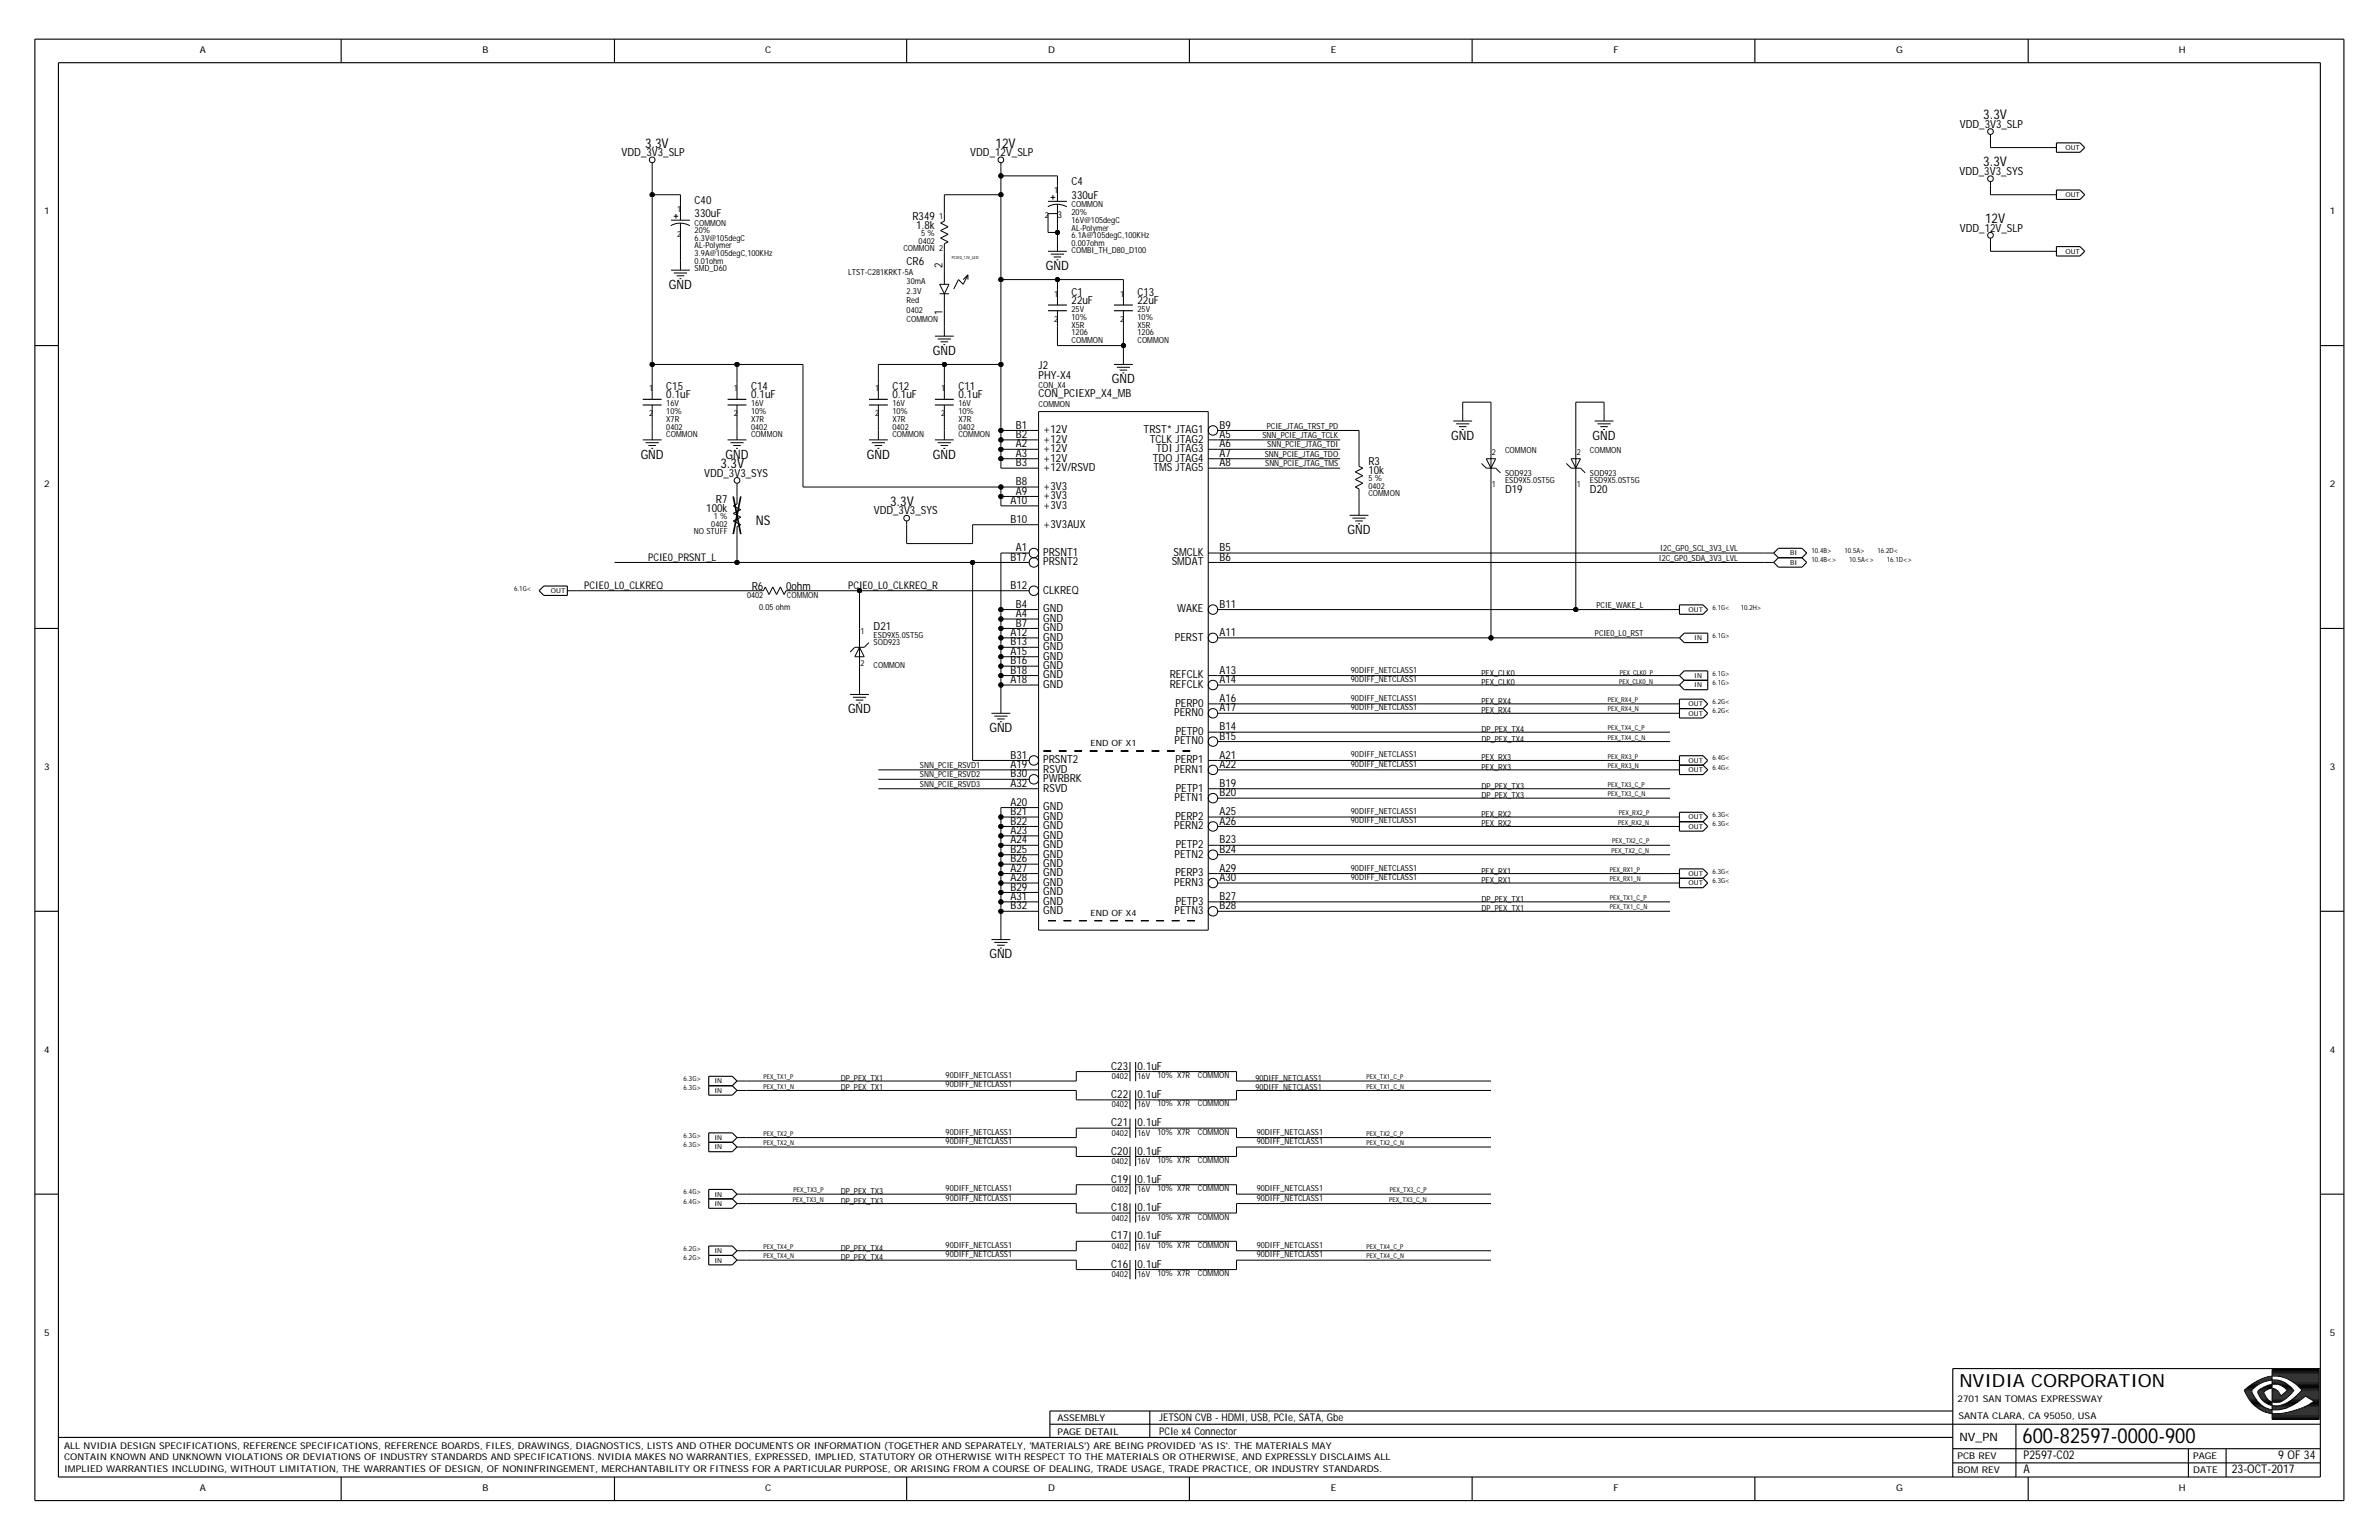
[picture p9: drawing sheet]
<svg xmlns="http://www.w3.org/2000/svg" width="432mm" height="279mm" viewBox="0 0 432 279" stroke-linecap="round" stroke-linejoin="round" font-family="sans-serif">
<defs><g id="words">
<text font-size="3.8" x="367.1" y="261.8">600-82597-0000-900</text>
<text font-size="3.3" x="355.6" y="251.6">NVIDIA CORPORATION</text>
<g font-size="2.4">
<text x="360" y="21.6">3.3V</text>
<text x="117.1" y="26.8">3.3V</text>
<text x="180.7" y="26.8">12V</text>
<text x="360" y="30.2">3.3V</text>
<text x="360.3" y="40.5">12V</text>
<text x="130.8" y="84.9">3.3V</text>
<text x="137.2" y="95.2">NS</text>
<text x="161.5" y="91.8">3.3V</text>
</g>
<g font-size="2.3">
<text x="121.4" y="52.4">GND</text>
<text x="189.8" y="49">GND</text>
<text x="169.3" y="64.4">GND</text>
<text x="201.8" y="69.5">GND</text>
<text x="116.3" y="83.2">GND</text>
<text x="131.7" y="83.2">GND</text>
<text x="157.3" y="83.2">GND</text>
<text x="169.3" y="83.2">GND</text>
<text x="263.4" y="79.8">GND</text>
<text x="289.1" y="79.8">GND</text>
<text x="244.6" y="96.9">GND</text>
<text x="153.9" y="129.4">GND</text>
<text x="179.6" y="132.8">GND</text>
<text x="179.6" y="173.9">GND</text>
</g>
<g font-size="2.2">
<text x="367.3" y="267.3">A</text>
<text x="367.3" y="264.7">P2597-C02</text>
<text x="405.1" y="267.3">23-OCT-2017</text>
<text x="413.5" y="264.7">9 OF 34</text>
</g>
<text font-size="2.1" x="355.6" y="261.5">NV_PN</text>
<g font-size="2">
<text x="355.7" y="23.2">VDD_3V3_SLP</text>
<text x="112.8" y="28.3">VDD_3V3_SLP</text>
<text x="176.1" y="28.3">VDD_12V_SLP</text>
<text x="194.5" y="33.6">C4</text>
<text x="355.7" y="31.7">VDD_3V3_SYS</text>
<text x="126.1" y="37">C40</text>
<text x="126.1" y="39.4">330uF</text>
<text x="165.6" y="39.9">R349</text>
<text x="166.3" y="41.5">1.8k</text>
<text x="194.5" y="36">330uF</text>
<text x="355.7" y="42">VDD_12V_SLP</text>
<text x="164.6" y="48.2">CR6</text>
<text x="171.1" y="48.7" transform="rotate(-90 171.1 48.7)">2</text>
<text x="194.5" y="53.6">C1</text>
<text x="206.5" y="53.6">C13</text>
<text x="171.1" y="57.2" transform="rotate(-90 171.1 57.2)">1</text>
<text x="194.5" y="55.2">22uF</text>
<text x="206.5" y="55.2">22uF</text>
<text x="120.9" y="70.7">C15</text>
<text x="136.3" y="70.7">C14</text>
<text x="162" y="70.7">C12</text>
<text x="174" y="70.7">C11</text>
<text x="188.5" y="67">J2</text>
<text x="188.5" y="68.7">PHY-X4</text>
<text x="120.9" y="72.3">0.1uF</text>
<text x="136.3" y="72.3">0.1uF</text>
<text x="162" y="72.3">0.1uF</text>
<text x="174" y="72.3">0.1uF</text>
<text x="184.4" y="77.8">B1</text>
<text x="188.5" y="72.1">CON_PCIEXP_X4_MB</text>
<text x="221.4" y="77.8">B9</text>
<text x="184.4" y="82.9">A3</text>
<text x="184.4" y="81.2">A2</text>
<text x="184.4" y="79.5">B2</text>
<text x="189.4" y="83.7">+12V</text>
<text x="189.4" y="82">+12V</text>
<text x="189.4" y="80.3">+12V</text>
<text x="189.4" y="78.6">+12V</text>
<text x="207.6" y="78.6">TRST* JTAG1</text>
<text x="208.7" y="80.3">TCLK JTAG2</text>
<text x="209.2" y="83.7">TDO JTAG4</text>
<text x="209.8" y="82">TDI JTAG3</text>
<text x="221.4" y="82.9">A7</text>
<text x="221.4" y="81.2">A6</text>
<text x="221.4" y="79.5">A5</text>
<text x="127.8" y="86.5">VDD_3V3_SYS</text>
<text x="184.4" y="89.7">A9</text>
<text x="184.4" y="84.6">B3</text>
<text x="184.4" y="88">B8</text>
<text x="189.4" y="88.9">+3V3</text>
<text x="189.4" y="85.5">+12V/RSVD</text>
<text x="209.3" y="85.5">TMS JTAG5</text>
<text x="221.4" y="84.6">A8</text>
<text x="248.4" y="84.4">R3</text>
<text x="248.4" y="86">10k</text>
<text x="273.2" y="89.4">D19</text>
<text x="288.6" y="89.4">D20</text>
<text x="128.2" y="92.8">100k</text>
<text x="130" y="91.3">R7</text>
<text x="158.6" y="93.3">VDD_3V3_SYS</text>
<text x="183.4" y="91.4">A10</text>
<text x="183.4" y="94.9">B10</text>
<text x="189.4" y="95.7">+3V3AUX</text>
<text x="189.4" y="92.3">+3V3</text>
<text x="189.4" y="90.6">+3V3</text>
<text x="183.4" y="101.7">B17</text>
<text x="184.4" y="100">A1</text>
<text x="189.4" y="100.8">PRSNT1</text>
<text x="213" y="100.8">SMCLK</text>
<text x="221.4" y="101.7">B6</text>
<text x="221.4" y="100">B5</text>
<text x="136.5" y="107">R6</text>
<text x="142.7" y="107">0ohm</text>
<text x="183.4" y="106.8">B12</text>
<text x="189.4" y="102.6">PRSNT2</text>
<text x="189.4" y="107.7">CLKREQ</text>
<text x="212.7" y="102.6">SMDAT</text>
<text x="184.4" y="112">A4</text>
<text x="184.4" y="113.7">B7</text>
<text x="184.4" y="110.3">B4</text>
<text x="189.4" y="111.1">GND</text>
<text x="189.4" y="112.8">GND</text>
<text x="213.7" y="111.1">WAKE</text>
<text x="221.4" y="110.3">B11</text>
<text x="158.6" y="114.4">D21</text>
<text x="183.4" y="118.8">A15</text>
<text x="183.4" y="115.4">A12</text>
<text x="183.4" y="117.1">B13</text>
<text x="189.4" y="114.5">GND</text>
<text x="189.4" y="116.2">GND</text>
<text x="189.4" y="119.7">GND</text>
<text x="189.4" y="118">GND</text>
<text x="213.3" y="116.2">PERST</text>
<text x="221.4" y="115.4">A11</text>
<text x="183.4" y="123.9">A18</text>
<text x="183.4" y="122.2">B18</text>
<text x="183.4" y="120.5">B16</text>
<text x="189.4" y="121.4">GND</text>
<text x="189.4" y="123.1">GND</text>
<text x="189.4" y="124.8">GND</text>
<text x="212.3" y="124.8">REFCLK</text>
<text x="212.3" y="123.1">REFCLK</text>
<text x="221.4" y="122.2">A13</text>
<text x="221.4" y="123.9">A14</text>
<text x="213.1" y="129.9">PERN0</text>
<text x="213.3" y="128.2">PERP0</text>
<text x="221.4" y="127.4">A16</text>
<text x="221.4" y="129.1">A17</text>
<text x="183.4" y="137.6">B31</text>
<text x="213.2" y="135.1">PETN0</text>
<text x="213.4" y="133.3">PETP0</text>
<text x="221.4" y="132.5">B14</text>
<text x="221.4" y="134.2">B15</text>
<text x="221.4" y="137.6">A21</text>
<text x="183.4" y="142.8">A32</text>
<text x="183.4" y="139.3">A19</text>
<text x="183.4" y="141">B30</text>
<text x="189.4" y="141.9">PWRBRK</text>
<text x="189.4" y="138.5">PRSNT2</text>
<text x="189.4" y="140.2">RSVD</text>
<text x="189.4" y="143.6">RSVD</text>
<text x="213.1" y="140.2">PERN1</text>
<text x="213.3" y="138.5">PERP1</text>
<text x="213.4" y="143.6">PETP1</text>
<text x="221.4" y="142.8">B19</text>
<text x="221.4" y="139.3">A22</text>
<text x="183.4" y="146.2">A20</text>
<text x="183.4" y="149.6">B22</text>
<text x="183.4" y="147.9">B21</text>
<text x="189.4" y="147">GND</text>
<text x="189.4" y="148.7">GND</text>
<text x="213.2" y="145.3">PETN1</text>
<text x="213.3" y="148.7">PERP2</text>
<text x="221.4" y="144.5">B20</text>
<text x="221.4" y="147.9">A25</text>
<text x="221.4" y="149.6">A26</text>
<text x="183.4" y="153">A24</text>
<text x="183.4" y="151.3">A23</text>
<text x="183.4" y="154.7">B25</text>
<text x="189.4" y="153.9">GND</text>
<text x="189.4" y="152.2">GND</text>
<text x="189.4" y="150.5">GND</text>
<text x="189.4" y="155.6">GND</text>
<text x="213.1" y="150.5">PERN2</text>
<text x="213.2" y="155.6">PETN2</text>
<text x="213.4" y="153.9">PETP2</text>
<text x="221.4" y="153">B23</text>
<text x="221.4" y="154.7">B24</text>
<text x="183.4" y="159.9">A28</text>
<text x="183.4" y="158.2">A27</text>
<text x="183.4" y="161.6">B29</text>
<text x="183.4" y="156.4">B26</text>
<text x="189.4" y="157.3">GND</text>
<text x="189.4" y="160.7">GND</text>
<text x="189.4" y="159">GND</text>
<text x="213.1" y="160.7">PERN3</text>
<text x="213.3" y="159">PERP3</text>
<text x="221.4" y="158.2">A29</text>
<text x="221.4" y="159.9">A30</text>
<text x="183.4" y="163.3">A31</text>
<text x="183.4" y="165">B32</text>
<text x="189.4" y="162.4">GND</text>
<text x="189.4" y="164.1">GND</text>
<text x="189.4" y="165.8">GND</text>
<text x="213.2" y="165.8">PETN3</text>
<text x="213.4" y="164.1">PETP3</text>
<text x="221.4" y="163.3">B27</text>
<text x="221.4" y="165">B28</text>
<text x="201.7" y="194.1">C23</text>
<text x="206.5" y="194.1">0.1uF</text>
<text x="201.7" y="199.2">C22</text>
<text x="206.5" y="199.2">0.1uF</text>
<text x="201.7" y="204.3">C21</text>
<text x="201.7" y="209.5">C20</text>
<text x="206.5" y="209.5">0.1uF</text>
<text x="206.5" y="204.3">0.1uF</text>
<text x="201.7" y="214.6">C19</text>
<text x="206.5" y="214.6">0.1uF</text>
<text x="201.7" y="219.7">C18</text>
<text x="206.5" y="219.7">0.1uF</text>
<text x="201.7" y="224.9">C17</text>
<text x="206.5" y="224.9">0.1uF</text>
<text x="201.7" y="230">C16</text>
<text x="206.5" y="230">0.1uF</text>
</g>
<g font-size="1.9">
<text x="117.6" y="101.7">PCIE0_PRSNT_L</text>
<text x="106.1" y="106.8">PCIE0_L0_CLKREQ</text>
<text x="154" y="106.8">PCIE0_L0_CLKREQ_R</text>
<text x="210.4" y="257.9">JETSON CVB - HDMI, USB, PCIe, SATA, Gbe</text>
<text x="210.4" y="260.3">PCIe x4 Connector</text>
</g>
<g font-size="1.7">
<text x="36.3" y="9.7">A</text>
<text x="87.6" y="9.7">B</text>
<text x="138.9" y="9.7">C</text>
<text x="190.2" y="9.7">D</text>
<text x="241.5" y="9.7">E</text>
<text x="292.9" y="9.7">F</text>
<text x="344.2" y="9.7">G</text>
<text x="395.5" y="9.7">H</text>
<text x="8" y="38.8">1</text>
<text x="191.9" y="39.6">3</text>
<text x="422.9" y="38.8">1</text>
<text x="8" y="88.4">2</text>
<text x="422.9" y="88.4">2</text>
<text x="8" y="139.7">3</text>
<text x="422.9" y="139.7">3</text>
<text x="8" y="191">4</text>
<text x="422.9" y="191">4</text>
<text x="8" y="242.3">5</text>
<text x="422.9" y="242.3">5</text>
<text x="191.9" y="257.9">ASSEMBLY</text>
<text x="355.3" y="254.3">2701 SAN TOMAS EXPRESSWAY</text>
<text x="355.5" y="257.4">SANTA CLARA, CA 95050, USA</text>
<text x="11.6" y="262.8">ALL NVIDIA DESIGN SPECIFICATIONS, REFERENCE SPECIFICATIONS, REFERENCE BOARDS, FILES, DRAWINGS, DIAGNOSTICS, LISTS AND OTHER DOCUMENTS OR INFORMATION (TOGETHER AND SEPARATELY, 'MATERIALS') ARE BEING PROVIDED 'AS IS'. THE MATERIALS MAY</text>
<text x="191.9" y="260.3">PAGE DETAIL</text>
<text x="11.6" y="264.9">CONTAIN KNOWN AND UNKNOWN VIOLATIONS OR DEVIATIONS OF INDUSTRY STANDARDS AND SPECIFICATIONS. NVIDIA MAKES NO WARRANTIES, EXPRESSED, IMPLIED, STATUTORY OR OTHERWISE WITH RESPECT TO THE MATERIALS OR OTHERWISE, AND EXPRESSLY DISCLAIMS ALL</text>
<text x="11.6" y="267.1">IMPLIED WARRANTIES INCLUDING, WITHOUT LIMITATION, THE WARRANTIES OF DESIGN, OF NONINFRINGEMENT, MERCHANTABILITY OR FITNESS FOR A PARTICULAR PURPOSE, OR ARISING FROM A COURSE OF DEALING, TRADE USAGE, TRADE PRACTICE, OR INDUSTRY STANDARDS.</text>
<text x="355.3" y="267.3">BOM REV</text>
<text x="355.3" y="264.7">PCB REV</text>
<text x="398.1" y="264.7">PAGE</text>
<text x="398.1" y="267.3">DATE</text>
<text x="36.3" y="270.5">A</text>
<text x="87.6" y="270.5">B</text>
<text x="138.9" y="270.5">C</text>
<text x="190.2" y="270.5">D</text>
<text x="241.5" y="270.5">E</text>
<text x="292.9" y="270.5">F</text>
<text x="344.2" y="270.5">G</text>
<text x="395.5" y="270.5">H</text>
</g>
<g font-size="1.6">
<text x="197.9" y="135.4">END OF X1</text>
<text x="197.9" y="166.2">END OF X4</text>
</g>
<g font-size="1.5">
<text x="191.4" y="35">1</text>
<text x="122.9" y="38.4">1</text>
<text x="126.1" y="41">COMMON</text>
<text x="170.5" y="39.8">1</text>
<text x="189.7" y="39.6">2</text>
<text x="194.5" y="41.8">AL-Polymer</text>
<text x="194.5" y="37.6">COMMON</text>
<text x="194.5" y="38.9">20%</text>
<text x="194.5" y="40.5">16V@105degC</text>
<text x="122.9" y="43">2</text>
<text x="126.1" y="43.7">6.3V@105degC</text>
<text x="126.1" y="42.3">20%</text>
<text x="126.1" y="45.1">AL-Polymer</text>
<text x="126.1" y="46.4">3.9A@105degC,100KHz</text>
<text x="126.1" y="47.8">0.01ohm</text>
<text x="164" y="45.6">COMMON 2</text>
<text x="166.7" y="44.2">0402</text>
<text x="167.2" y="42.9">5 %</text>
<text x="194.5" y="44.6">0.007ohm</text>
<text x="194.5" y="43.2">6.1A@105degC,100KHz</text>
<text x="194.5" y="45.9">COMBI_TH_D80_D100</text>
<text x="126.1" y="49.2">SMD_D60</text>
<text x="154" y="49.9">LTST-C281KRKT-5A</text>
<text x="164.6" y="51.6">30mA</text>
<text x="164.6" y="53.3">2.3V</text>
<text x="191.4" y="53.8">1</text>
<text x="203.3" y="53.8">1</text>
<text x="164.6" y="56.7">0402</text>
<text x="164.6" y="55">Red</text>
<text x="164.6" y="58.4">COMMON</text>
<text x="191.4" y="58.4">2</text>
<text x="194.5" y="59.4">X5R</text>
<text x="194.5" y="58.1">10%</text>
<text x="194.5" y="56.5">25V</text>
<text x="203.3" y="58.4">2</text>
<text x="206.5" y="58.1">10%</text>
<text x="206.5" y="56.5">25V</text>
<text x="206.5" y="59.4">X5R</text>
<text x="194.5" y="62.2">COMMON</text>
<text x="194.5" y="60.8">1206</text>
<text x="206.5" y="62.2">COMMON</text>
<text x="206.5" y="60.8">1206</text>
<text x="117.8" y="70.9">1</text>
<text x="133.2" y="70.9">1</text>
<text x="158.9" y="70.9">1</text>
<text x="170.8" y="70.9">1</text>
<text x="188.5" y="70.4">CON_X4</text>
<text x="117.8" y="75.5">2</text>
<text x="120.9" y="76.6">X7R</text>
<text x="120.9" y="77.9">0402</text>
<text x="120.9" y="73.6">16V</text>
<text x="120.9" y="75.2">10%</text>
<text x="133.2" y="75.5">2</text>
<text x="136.3" y="77.9">0402</text>
<text x="136.3" y="76.6">X7R</text>
<text x="136.3" y="73.6">16V</text>
<text x="136.3" y="75.2">10%</text>
<text x="158.9" y="75.5">2</text>
<text x="162" y="73.6">16V</text>
<text x="162" y="77.9">0402</text>
<text x="162" y="75.2">10%</text>
<text x="162" y="76.6">X7R</text>
<text x="170.8" y="75.5">2</text>
<text x="174" y="75.2">10%</text>
<text x="174" y="73.6">16V</text>
<text x="174" y="76.6">X7R</text>
<text x="174" y="77.9">0402</text>
<text x="188.5" y="73.8">COMMON</text>
<text x="229.9" y="77.8">PCIE_JTAG_TRST_PD</text>
<text x="120.9" y="79.3">COMMON</text>
<text x="136.3" y="79.3">COMMON</text>
<text x="162" y="79.3">COMMON</text>
<text x="174" y="79.3">COMMON</text>
<text x="229.2" y="79.5">SNN_PCIE_JTAG_TCLK</text>
<text x="229.6" y="82.9">SNN_PCIE_JTAG_TDO</text>
<text x="230" y="81.2">SNN_PCIE_JTAG_TDI</text>
<text x="270.8" y="82.5">2</text>
<text x="273.2" y="82.2">COMMON</text>
<text x="286.2" y="82.5">2</text>
<text x="288.6" y="82.2">COMMON</text>
<text x="229.6" y="84.6">SNN_PCIE_JTAG_TMS</text>
<text x="248.4" y="87.3">5 %</text>
<text x="248.4" y="88.7">0402</text>
<text x="270.8" y="88.4">1</text>
<text x="273.2" y="87.7">ESD9X5.0ST5G</text>
<text x="273.2" y="86.3">SOD923</text>
<text x="286.2" y="88.4">1</text>
<text x="288.6" y="87.7">ESD9X5.0ST5G</text>
<text x="288.6" y="86.3">SOD923</text>
<text x="129.1" y="95.5">0402</text>
<text x="129.6" y="94.2">1 %</text>
<text x="248.4" y="90.1">COMMON</text>
<text x="125.9" y="96.9">NO STUFF</text>
<text x="301.1" y="101.7">I2C_GP0_SDA_3V3_LVL</text>
<text x="301.3" y="100">I2C_GP0_SCL_3V3_LVL</text>
<text x="135.6" y="108.5">0402</text>
<text x="137.8" y="110.6">0.05 ohm</text>
<text x="142.8" y="108.5">COMMON</text>
<text x="289.8" y="110.3">PCIE_WAKE_L</text>
<text x="156.2" y="115">1</text>
<text x="158.6" y="117.1">SOD923</text>
<text x="158.6" y="115.7">ESD9X5.0ST5G</text>
<text x="289.5" y="115.4">PCIE0_L0_RST</text>
<text x="156.2" y="120.9">2</text>
<text x="158.6" y="121.2">COMMON</text>
<text x="245.2" y="122">90DIFF_NETCLASS1</text>
<text x="245.2" y="123.7">90DIFF_NETCLASS1</text>
<text x="268.9" y="122.6">PEX_CLK0</text>
<text x="268.9" y="124.3">PEX_CLK0</text>
<text x="245.2" y="128.9">90DIFF_NETCLASS1</text>
<text x="245.2" y="127.2">90DIFF_NETCLASS1</text>
<text x="268.9" y="129.4">PEX_RX4</text>
<text x="268.9" y="127.7">PEX_RX4</text>
<text x="245.2" y="137.4">90DIFF_NETCLASS1</text>
<text x="268.9" y="138">PEX_RX3</text>
<text x="268.9" y="134.5">DP_PEX_TX4</text>
<text x="268.9" y="132.8">DP_PEX_TX4</text>
<text x="167" y="139.3">SNN_PCIE_RSVD1</text>
<text x="167" y="142.8">SNN_PCIE_RSVD3</text>
<text x="167" y="141">SNN_PCIE_RSVD2</text>
<text x="245.2" y="139.1">90DIFF_NETCLASS1</text>
<text x="268.9" y="143.1">DP_PEX_TX3</text>
<text x="268.9" y="139.7">PEX_RX3</text>
<text x="245.2" y="149.4">90DIFF_NETCLASS1</text>
<text x="245.2" y="147.7">90DIFF_NETCLASS1</text>
<text x="268.9" y="149.9">PEX_RX2</text>
<text x="268.9" y="148.2">PEX_RX2</text>
<text x="268.9" y="144.8">DP_PEX_TX3</text>
<text x="245.2" y="157.9">90DIFF_NETCLASS1</text>
<text x="245.2" y="159.7">90DIFF_NETCLASS1</text>
<text x="268.9" y="158.5">PEX_RX1</text>
<text x="268.9" y="160.2">PEX_RX1</text>
<text x="268.9" y="163.6">DP_PEX_TX1</text>
<text x="268.9" y="165.3">DP_PEX_TX1</text>
<text x="152.6" y="197.8">DP_PEX_TX1</text>
<text x="152.6" y="196.1">DP_PEX_TX1</text>
<text x="171.6" y="197.3">90DIFF_NETCLASS1</text>
<text x="171.6" y="195.6">90DIFF_NETCLASS1</text>
<text x="201.8" y="195.8">0402</text>
<text x="206.5" y="195.8">16V</text>
<text x="210.1" y="195.6">10% X7R</text>
<text x="217.4" y="195.6">COMMON</text>
<text x="227.9" y="196.1">90DIFF_NETCLASS1</text>
<text x="227.9" y="197.8">90DIFF_NETCLASS1</text>
<text x="201.8" y="200.9">0402</text>
<text x="206.5" y="200.9">16V</text>
<text x="210.1" y="200.7">10% X7R</text>
<text x="217.4" y="200.7">COMMON</text>
<text x="171.6" y="207.6">90DIFF_NETCLASS1</text>
<text x="171.6" y="205.8">90DIFF_NETCLASS1</text>
<text x="201.8" y="206">0402</text>
<text x="206.5" y="206">16V</text>
<text x="210.1" y="205.9">10% X7R</text>
<text x="217.4" y="205.9">COMMON</text>
<text x="228.1" y="207.6">90DIFF_NETCLASS1</text>
<text x="228.1" y="205.8">90DIFF_NETCLASS1</text>
<text x="201.8" y="211.2">0402</text>
<text x="206.5" y="211.2">16V</text>
<text x="210.1" y="211">10% X7R</text>
<text x="217.4" y="211">COMMON</text>
<text x="152.6" y="218.4">DP_PEX_TX3</text>
<text x="152.6" y="216.7">DP_PEX_TX3</text>
<text x="171.6" y="217.8">90DIFF_NETCLASS1</text>
<text x="171.6" y="216.1">90DIFF_NETCLASS1</text>
<text x="201.8" y="216.3">0402</text>
<text x="201.8" y="221.4">0402</text>
<text x="206.5" y="221.4">16V</text>
<text x="206.5" y="216.3">16V</text>
<text x="210.1" y="221.3">10% X7R</text>
<text x="210.1" y="216.1">10% X7R</text>
<text x="217.4" y="221.3">COMMON</text>
<text x="217.4" y="216.1">COMMON</text>
<text x="228.1" y="217.8">90DIFF_NETCLASS1</text>
<text x="228.1" y="216.1">90DIFF_NETCLASS1</text>
<text x="152.6" y="226.9">DP_PEX_TX4</text>
<text x="171.6" y="226.4">90DIFF_NETCLASS1</text>
<text x="201.8" y="226.6">0402</text>
<text x="206.5" y="226.6">16V</text>
<text x="210.1" y="226.4">10% X7R</text>
<text x="217.4" y="226.4">COMMON</text>
<text x="228.1" y="226.4">90DIFF_NETCLASS1</text>
<text x="152.6" y="228.6">DP_PEX_TX4</text>
<text x="171.6" y="228.1">90DIFF_NETCLASS1</text>
<text x="201.8" y="231.7">0402</text>
<text x="206.5" y="231.7">16V</text>
<text x="210.1" y="231.5">10% X7R</text>
<text x="217.4" y="231.5">COMMON</text>
<text x="228.1" y="228.1">90DIFF_NETCLASS1</text>
</g>
<g font-size="1.3">
<text x="328.8" y="100.3">10.4B&gt;</text>
<text x="334.8" y="100.3">10.5A&gt;</text>
<text x="340.8" y="100.3">16.2D&lt;</text>
<text x="93.3" y="107.2">6.1G&lt;</text>
<text x="328.8" y="102">10.4B&lt;&gt;</text>
<text x="335.6" y="102">10.5A&lt;&gt;</text>
<text x="342.5" y="102">16.1D&lt;&gt;</text>
<text x="310.8" y="110.6">6.1G&lt;</text>
<text x="316" y="110.6">10.2H&gt;</text>
<text x="310.8" y="115.7">6.1G&gt;</text>
<text x="310.8" y="122.6">6.1G&gt;</text>
<text x="310.8" y="124.3">6.1G&gt;</text>
<text x="310.8" y="129.4">6.2G&lt;</text>
<text x="310.8" y="127.7">6.2G&lt;</text>
<text x="310.8" y="138">6.4G&lt;</text>
<text x="310.8" y="139.7">6.4G&lt;</text>
<text x="310.8" y="149.9">6.3G&lt;</text>
<text x="310.8" y="148.2">6.3G&lt;</text>
<text x="310.8" y="158.5">6.3G&lt;</text>
<text x="310.8" y="160.2">6.3G&lt;</text>
<text x="124.1" y="196.1">6.3G&gt;</text>
<text x="124.1" y="197.8">6.3G&gt;</text>
<text x="124.1" y="206.4">6.3G&gt;</text>
<text x="124.1" y="208.1">6.3G&gt;</text>
<text x="124.1" y="216.7">6.4G&gt;</text>
<text x="124.1" y="218.4">6.4G&gt;</text>
<text x="124.1" y="226.9">6.2G&gt;</text>
<text x="124.1" y="228.6">6.2G&gt;</text>
</g>
<g font-size="1.2">
<text x="374.9" y="27.2">OUT</text>
<text x="374.9" y="35.8">OUT</text>
<text x="374.9" y="46">OUT</text>
<text x="324.9" y="100.8">BI</text>
<text x="100" y="107.6">OUT</text>
<text x="324.9" y="102.5">BI</text>
<text x="306.5" y="111">OUT</text>
<text x="307.5" y="116.2">IN</text>
<text x="293.9" y="124.1">PEX_CLK0_N</text>
<text x="294" y="122.4">PEX_CLK0_P</text>
<text x="307.5" y="124.7">IN</text>
<text x="307.5" y="123">IN</text>
<text x="291.8" y="129.1">PEX_RX4_N</text>
<text x="291.8" y="127.4">PEX_RX4_P</text>
<text x="306.5" y="129.9">OUT</text>
<text x="306.5" y="128.1">OUT</text>
<text x="291.8" y="137.6">PEX_RX3_P</text>
<text x="291.8" y="134.2">PEX_TX4_C_N</text>
<text x="291.8" y="132.5">PEX_TX4_C_P</text>
<text x="291.8" y="139.3">PEX_RX3_N</text>
<text x="291.8" y="142.8">PEX_TX3_C_P</text>
<text x="306.5" y="140.1">OUT</text>
<text x="306.5" y="138.4">OUT</text>
<text x="291.8" y="144.5">PEX_TX3_C_N</text>
<text x="293.7" y="149.6">PEX_RX2_N</text>
<text x="293.8" y="147.9">PEX_RX2_P</text>
<text x="306.5" y="148.7">OUT</text>
<text x="292.5" y="154.7">PEX_TX2_C_N</text>
<text x="292.6" y="153">PEX_TX2_C_P</text>
<text x="306.5" y="150.4">OUT</text>
<text x="292.2" y="158.2">PEX_RX1_P</text>
<text x="292.2" y="159.9">PEX_RX1_N</text>
<text x="306.5" y="158.9">OUT</text>
<text x="306.5" y="160.6">OUT</text>
<text x="292.2" y="163.3">PEX_TX1_C_P</text>
<text x="292.2" y="165">PEX_TX1_C_N</text>
<text x="129.7" y="196.6">IN</text>
<text x="138.6" y="195.8">PEX_TX1_P</text>
<text x="138.6" y="197.5">PEX_TX1_N</text>
<text x="248" y="195.8">PEX_TX1_C_P</text>
<text x="248" y="197.5">PEX_TX1_C_N</text>
<text x="129.7" y="198.3">IN</text>
<text x="129.7" y="206.8">IN</text>
<text x="129.7" y="208.5">IN</text>
<text x="138.6" y="206">PEX_TX2_P</text>
<text x="138.6" y="207.8">PEX_TX2_N</text>
<text x="248" y="206">PEX_TX2_C_P</text>
<text x="248" y="207.8">PEX_TX2_C_N</text>
<text x="129.7" y="218.8">IN</text>
<text x="129.7" y="217.1">IN</text>
<text x="143.9" y="218">PEX_TX3_N</text>
<text x="144" y="216.3">PEX_TX3_P</text>
<text x="252.1" y="218">PEX_TX3_C_N</text>
<text x="252.3" y="216.3">PEX_TX3_C_P</text>
<text x="129.7" y="227.4">IN</text>
<text x="138.6" y="226.6">PEX_TX4_P</text>
<text x="248" y="226.6">PEX_TX4_C_P</text>
<text x="129.7" y="229.1">IN</text>
<text x="138.6" y="228.3">PEX_TX4_N</text>
<text x="248" y="228.3">PEX_TX4_C_N</text>
</g>
<text font-size=".8" x="172.8" y="47">PCIE0_12V_LED</text>
</g></defs>
<g fill="none" stroke="#000" stroke-width=".18">
<path d="M118.4 35.3h5.1zM118.4 30.2v5.1zM118.4 35.3v30.8zM118.4 29.5v.7zM121.8 39.9h3.4zM122.3 39.2h.8zM122.7 38.8v.8zM123.5 35.3v1.7zM123.5 37v2.9zM171.4 35.3h10.3zM171.4 35.3v3.5zM171.4 38.8v1.3z"/>
<path d="M181.7 31.9h10.2zM181.7 31.9v3.4zM181.7 30.2v1.7zM181.7 35.3v15.4zM181.7 29.5v.7zM190.2 37.5a3.5 3.5 0 0 1 3.4 0M190.2 38.8v1.7zM190.2 38.8h1.7zM190.2 36.5h3.4zM190.7 35.8h.8zM191.1 35.4v.8zM191.9 31.9v1.7z"/>
<path d="M191.9 33.6v2.9zM191.9 37v3.5zM361.3 35.3h10.2zM361.3 33.6v1.7zM361.3 26.8h10.2zM361.3 25.1v1.7zM361.3 32.9v.7zM361.3 24.4v.7zM371.5 35.3h1.8zM371.5 26.8h1.8zM121.8 40.9a3.5 3.5 0 0 1 3.4 0M121.8 49h3.4z"/>
<path d="M122.3 49.5h2.4zM122.8 50h1.4zM123.3 50.6h.4zM123.5 43.9v3.4zM123.5 47.3v1.7zM123.5 40.5v3.4zM170.5 51.6l.9 1.7zM170.5 51.6h1.8zM170.5 53.3h1.8zM170.7 43.2l1.4 .7zM170.7 43.2l1.4-.7zM170.7 41.8l1.4 .7z"/>
<path d="M170.7 41.8l1.4-.7zM170.7 40.5l1.4 .6zM170.7 40.5l.7-.4zM171.4 55.9v3.4zM171.4 45.6v3.4zM171.4 44.2v1.4zM171.4 44.2l.7-.3zM171.4 53.3v2.6zM171.4 49v2.6zM171.4 59.3v1.7zM172.3 51.6l-.9 1.7zM174 50.7l-.9 1.7z"/>
<path d="M174 50.7l.8 .9zM175.7 49.9l-.9 1.7zM175.7 49.9l-.9 .8zM175.7 49.9v.8zM181.7 50.7h10.2zM181.7 50.7v15.4zM190.2 42.2h1.7zM190.2 40.5v1.7zM190.2 45.6h3.4zM190.7 46.1h2.4zM191.2 46.6h1.4zM191.8 47.1h.3z"/>
<path d="M191.9 59.3v3.4zM191.9 50.7h12zM191.9 50.7v1.7zM191.9 40.5v1.7zM191.9 42.2v1.7zM191.9 56.4v2.9zM191.9 52.4v2.9zM191.9 43.9v1.7zM203.9 59.3v3.4zM203.9 50.7v1.7zM203.9 56.4v2.9zM203.9 52.4v2.9z"/>
<path d="M361.3 45.6h10.2zM361.3 43.9v1.7zM361.3 43.2v.7zM371.5 45.6h1.8zM116.7 79.8h3.4zM118.4 76.4v1.7zM118.4 66.1h15.4zM118.4 66.1v3.4zM118.4 73.5v2.9zM118.4 69.5v3zM118.4 78.1v1.7zM132.1 79.8h3.4z"/>
<path d="M133.8 76.4v1.7zM133.8 66.1h11.9zM133.8 66.1v3.4zM133.8 73.5v2.9zM133.8 69.5v3zM133.8 78.1v1.7zM145.7 66.1v22.3zM157.7 79.8h3.4zM159.4 76.4v1.7zM159.4 66.1h12zM159.4 66.1v3.4zM159.4 73.5v2.9z"/>
<path d="M159.4 69.5v3zM159.4 78.1v1.7zM169.7 61h3.4zM169.7 79.8h3.4zM170.2 61.5h2.4zM170.7 62h1.4zM171.2 62.5h.4zM171.4 76.4v1.7zM171.4 66.1h10.3zM171.4 66.1v3.4zM171.4 73.5v2.9zM171.4 69.5v3z"/>
<path d="M171.4 78.1v1.7zM181.7 66.1v12zM181.7 78.1h5.1zM181.7 78.1v1.7zM181.7 79.8h5.1zM181.7 79.8v1.7zM186.8 78.1h1.7zM186.8 79.8h1.7zM188.5 74.7h30.8zM188.5 74.7v94.1zM191.9 62.7h12zM202.2 66.1h3.4z"/>
<path d="M202.7 66.6h2.4zM203.2 67.1h1.4zM203.7 67.7h.4zM203.9 62.7v1.7zM203.9 64.4v1.7zM219.3 79.8h1.7zM219.3 74.7v94.1zM221 78.1h25.7zM221 79.8h22.2zM246.7 78.1v5.1zM263.8 76.4h3.4zM264.3 76.9h2.4z"/>
<path d="M264.8 77.4h1.4zM265.3 77.9h.4zM265.5 73h5.1zM265.5 73v1.7zM265.5 74.7v1.7zM270.6 73v8.5zM286 73h5.1zM286 73v8.5zM289.4 76.4h3.5zM289.9 76.9h2.4zM290.5 77.4h1.3zM291 77.9h.3z"/>
<path d="M291.1 73v1.7zM291.1 74.7v1.7zM117.2 80.3h2.4zM117.7 80.8h1.4zM118.2 81.3h.3zM132.6 80.3h2.4zM133.1 80.8h1.4zM133.1 94.5l1.4 .7zM133.1 94.5l1.4-.7zM133.1 93.1l1.4 .7zM133.1 93.1l1.4-.6zM133.1 91.8l1.4 .7z"/>
<path d="M133.1 91.8l.7-.4zM133.6 81.3h.3zM133.8 88.4v1.7zM133.8 96.9v5.1zM133.8 87.7v.7zM133.8 95.5v1.4zM133.8 95.5l.7-.3zM133.8 90.1v1.3zM145.7 88.4h36zM158.2 80.3h2.4zM158.7 80.8h1.4zM159.3 81.3h.3z"/>
<path d="M164.6 95.2v3.4zM164.6 98.6h11.9zM164.6 94.5v.7zM170.2 80.3h2.4zM170.7 80.8h1.4zM171.2 81.3h.4zM176.5 95.2v3.4zM176.5 95.2h10.3zM181.7 88.4h5.1zM181.7 88.4v1.7zM181.7 90.1h5.1zM181.7 90.1v1.7z"/>
<path d="M181.7 91.8h5.1zM181.7 81.5h5.1zM181.7 81.5v1.7zM181.7 83.2h5.1zM181.7 83.2v1.7zM181.7 84.9h5.1zM186.8 95.2h1.7zM186.8 90.1h1.7zM186.8 91.8h1.7zM186.8 88.4h1.7zM186.8 81.5h1.7zM186.8 83.2h1.7z"/>
<path d="M186.8 84.9h1.7zM219.3 81.5h1.7zM219.3 83.2h1.7zM219.3 84.9h1.7zM221 84.9h22.2zM221 81.5h22.2zM221 83.2h22.2zM245 93.5h3.4zM245.5 94h2.4zM246 94.5h1.4zM246 88.4l.7 .3zM246 88.4l1.4-.7z"/>
<path d="M246 87l1.4 .7zM246 87l1.4-.7zM246 85.6l1.4 .7zM246 85.6l1.4-.7zM246.5 95h.3zM246.7 90.1v1.7zM246.7 91.8v1.7zM246.7 88.7v1.4zM246.7 84.6l.7 .3zM246.7 83.2v1.4zM268.9 84.1l.9 .8zM269.8 83.2l.8 1.7z"/>
<path d="M269.8 83.2h1.7zM269.8 84.9h1.7zM270.6 88.4v27.3zM270.6 81.5v6.9zM271.5 84.9l.8 .9zM271.5 83.2l-.9 1.7zM284.3 84.1l.9 .8zM285.2 83.2l.8 1.7zM285.2 83.2h1.7zM285.2 84.9h1.7zM286 88.4v22.2zM286 81.5v6.9z"/>
<path d="M286.9 84.9l.8 .9zM286.9 83.2l-.9 1.7zM103 107.2h1.7zM104.7 107.2h32.5zM111.5 102h22.3zM133.8 102h42.7zM137.2 107.2h1.4zM138.9 106.5l-.3 .7zM138.9 106.5l.7 1.4zM140.3 106.5l-.7 1.4zM140.3 106.5l.7 1.4zM141.6 106.5l.7 1.4z"/>
<path d="M141.6 106.5l-.6 1.4zM142.7 107.2h1.3zM142.7 107.2l-.4 .7zM144 107.2h12zM155.2 117.4l-.9 .9zM155.2 119.1h1.7zM155.2 117.4h1.7zM156 107.2h30.8zM156 107.2v6.8zM156 117.4l-.8 1.7zM156 117.4l.9 1.7zM156 114v6.9z"/>
<path d="M156.9 117.4l.8-.8zM176.5 102h10.3zM176.5 102v36zM181.7 119.1v1.8zM181.7 119.1h5.1zM181.7 117.4v1.7zM181.7 115.7v1.7zM181.7 117.4h5.1zM181.7 115.7h5.1zM181.7 114v1.7zM181.7 114h5.1zM181.7 112.3v1.7z"/>
<path d="M181.7 112.3h5.1zM181.7 110.6v1.7zM181.7 110.6h5.1zM181.7 100.3v10.3zM181.7 100.3h5.1zM186.8 117.4h1.7zM186.8 119.1h1.7zM186.8 112.3h1.7zM186.8 114h1.7zM186.8 115.7h1.7zM186.8 110.6h1.7zM219.3 102h1.7z"/>
<path d="M219.3 100.3h1.7zM221 102h99.2zM221 100.3h99.2zM221 110.6h65zM221 115.7h49.6zM270.6 115.7h32.5zM286 110.6h17.1zM303.1 115.7h1.7zM303.1 110.6h1.7zM320.2 102h1.7zM320.2 100.3h1.7zM154.3 126h3.4z"/>
<path d="M154.8 126.5h2.4zM155.3 127h1.4zM155.8 127.5h.4zM156 120.9v3.4zM156 124.3v1.7zM159.4 139.7h27.4zM176.5 138h10.3zM180 129.4h3.4zM180.5 129.9h2.4zM181 130.4h1.4zM181.5 131h.3zM181.7 124.3h5.1z"/>
<path d="M181.7 122.6v1.7zM181.7 124.3v3.4zM181.7 122.6h5.1zM181.7 120.9v1.7zM181.7 120.9h5.1zM181.7 127.7v1.7zM186.8 139.7h1.7zM186.8 122.6h1.7zM186.8 124.3h1.7zM186.8 120.9h1.7zM219.3 138h1.7zM219.3 132.8h1.7z"/>
<path d="M219.3 127.7h1.7zM219.3 122.6h1.7zM221 124.3h82.1zM221 122.6h82.1zM221 127.7h82.1zM221 129.4h82.1zM221 132.8h82.1zM221 134.5h82.1zM221 138h82.1zM221 139.7h82.1zM303.1 139.7h1.7zM303.1 138h1.7z"/>
<path d="M303.1 129.4h1.7zM303.1 127.7h1.7zM303.1 124.3h1.7zM303.1 122.6h1.7zM159.4 143.1h27.4zM159.4 141.4h27.4zM181.7 158.5v1.7zM181.7 158.5h5.1zM181.7 156.8v1.7zM181.7 156.8h5.1zM181.7 155.1v1.7zM181.7 155.1h5.1z"/>
<path d="M181.7 153.4v1.7zM181.7 153.4h5.1zM181.7 151.7v1.7zM181.7 149.9v1.8zM181.7 151.7h5.1zM181.7 149.9h5.1zM181.7 148.2v1.7zM181.7 148.2h5.1zM181.7 146.5v1.7zM181.7 146.5h5.1zM186.8 156.8h1.7zM186.8 158.5h1.7z"/>
<path d="M186.8 151.7h1.7zM186.8 153.4h1.7zM186.8 155.1h1.7zM186.8 148.2h1.7zM186.8 149.9h1.7zM186.8 143.1h1.7zM186.8 146.5h1.7zM219.3 158.5h1.7zM219.3 153.4h1.7zM219.3 148.2h1.7zM219.3 143.1h1.7zM221 158.5h82.1z"/>
<path d="M221 155.1h82.1zM221 153.4h82.1zM221 143.1h82.1zM221 144.8h82.1zM221 148.2h82.1zM221 149.9h82.1zM303.1 158.5h1.7zM303.1 149.9h1.7zM303.1 148.2h1.7zM180 170.5h3.4zM180.5 171h2.4zM181 171.5h1.4z"/>
<path d="M181.5 172h.3zM181.7 165.3h5.1zM181.7 163.6v1.7zM181.7 165.3v3.5zM181.7 163.6h5.1zM181.7 161.9v1.7zM181.7 161.9h5.1zM181.7 160.2v1.7zM181.7 160.2h5.1zM181.7 168.8v1.7zM186.8 165.3h1.7zM186.8 161.9h1.7z"/>
<path d="M186.8 163.6h1.7zM186.8 160.2h1.7zM188.5 168.8h30.8zM219.3 163.6h1.7zM221 165.3h82.1zM221 163.6h82.1zM221 160.2h82.1zM303.1 160.2h1.7zM133.8 196.1h1.7zM133.8 197.8h1.7zM135.5 196.1h59.9zM135.5 197.8h59.9z"/>
<path d="M195.4 194.4v1.7zM195.4 194.4h6.8zM195.4 199.5h6.8zM195.4 197.8v1.7zM202.2 194.4h2.9zM202.2 199.5h2.9zM205.1 192.7v3.5zM205.1 197.8v3.5zM206.1 194.4h2.9zM206.1 192.7v3.5zM206.1 199.5h2.9zM206.1 197.8v3.5z"/>
<path d="M209 199.5h15.4zM209 194.4h15.4zM224.4 197.8h46.2zM224.4 197.8v1.7zM224.4 196.1h46.2zM224.4 194.4v1.7zM133.8 206.4h1.7zM133.8 208.1h1.7zM133.8 218.4h1.7zM133.8 216.7h1.7zM135.5 206.4h59.9zM135.5 208.1h59.9z"/>
<path d="M135.5 216.7h59.9zM135.5 218.4h59.9zM195.4 204.7v1.7zM195.4 204.7h6.8zM195.4 209.8h6.8zM195.4 208.1v1.7zM195.4 214.9h6.8zM195.4 214.9v1.8zM195.4 218.4v1.7zM202.2 204.7h2.9zM202.2 209.8h2.9zM202.2 214.9h2.9z"/>
<path d="M205.1 202.9v3.5zM205.1 208.1v3.5zM205.1 218.3v3.5zM205.1 213.2v3.5zM206.1 204.7h2.9zM206.1 202.9v3.5zM206.1 209.8h2.9zM206.1 208.1v3.5zM206.1 218.3v3.5zM206.1 214.9h2.9zM206.1 213.2v3.5zM209 204.7h15.4z"/>
<path d="M209 214.9h15.4zM209 209.8h15.4zM224.4 206.4h46.2zM224.4 204.7v1.7zM224.4 216.7h46.2zM224.4 214.9v1.8zM224.4 208.1h46.2zM224.4 208.1v1.7zM224.4 218.4h46.2zM224.4 218.4v1.7zM133.8 226.9h1.7zM133.8 228.6h1.7z"/>
<path d="M135.5 228.6h59.9zM135.5 226.9h59.9zM195.4 220.1h6.8zM195.4 228.6v1.7zM195.4 230.3h6.8zM195.4 225.2v1.7zM195.4 225.2h6.8zM202.2 220.1h2.9zM202.2 230.3h2.9zM202.2 225.2h2.9zM205.1 228.6v3.5zM205.1 223.5v3.5z"/>
<path d="M206.1 220.1h2.9zM206.1 230.3h2.9zM206.1 228.6v3.5zM206.1 225.2h2.9zM206.1 223.5v3.5zM209 225.2h15.4zM209 220.1h15.4zM209 230.3h15.4zM224.4 226.9h46.2zM224.4 225.2v1.7zM224.4 228.6h46.2zM224.4 228.6v1.7z"/>
<path d="M407.3 252.2l.9-.7zM407.3 252.2l.4 .7zM407.4 252.2h1.3zM407.4 252.4h1.3zM407.5 252.6h1.2zM407.6 252.1h1.2zM407.6 252.7h1.2zM407.7 252.9l.2 .5zM407.7 252.9h1.2zM407.8 251.9h1.2zM407.8 253.1h1.2zM407.9 253.3h1.2z"/>
<path d="M407.9 253.4l.3 .4zM407.9 251.7h1.3zM408 253.4h1.2zM408.1 253.6h1.2zM408.2 251.6h1.2zM408.2 253.8h1.2zM408.2 253.8l.3 .4zM408.2 251.5l.3-.2zM408.3 253.9h1.2zM408.4 251.4h1.2zM408.4 254.1h1.3zM408.5 254.2l.2 .4z"/>
<path d="M408.5 251.3l.5-.3zM408.6 254.3h1.2zM408.7 254.5h1.3zM408.7 251.2h1.2zM408.7 252.3v.1zM408.7 252.4v.1zM408.7 254.6l.2 .1zM408.7 252.5l.1 .2zM408.8 252.7l.1 .3zM408.8 254.6h1.3zM408.8 252.1l-.1 .2zM408.9 251h1.2z"/>
<path d="M408.9 254.7l.3 .3zM408.9 253l.3 .4zM409 251l.5-.3zM409 254.8h1.3zM409.1 251.8l.4-.3zM409.1 251.8l-.3 .3zM409.2 250.9h1.3zM409.2 255h1.3zM409.2 253.4l.1 .3zM409.2 255l.4 .3zM409.3 253.7l.4 .4zM409.4 255.1h1.3z"/>
<path d="M409.5 250.7l.3-.2zM409.5 250.7h1.4zM409.5 251.5l.4-.3zM409.6 255.3l.4 .3zM409.6 255.3h1.4zM409.7 254.1l.2 .3zM409.8 250.5h1.7zM409.8 252.5v.1zM409.8 252.6h.1M409.8 252.4h.1M409.8 252.6h1.1zM409.8 250.5l.3-.1z"/>
<path d="M409.8 252.7l.1 .2zM409.8 252.4h1.2zM409.9 255.5h1.4zM409.9 252.7h1zM409.9 252.9l.1 .2zM409.9 252.3l-.1 .1zM409.9 252.3l.1-.1zM409.9 251.2l.6-.3zM409.9 254.4l.5 .5zM409.9 252.9h1.1zM410 255.6l.3 .2zM410 252.2h1.3z"/>
<path d="M410 253.1h1.1zM410 253.1l.4 .6zM410 252.2l.3-.2zM410.1 255.7h1.7zM410.1 253.3h1.1zM410.1 250.4l.4-.3zM410.1 250.4h2.3zM410.2 253.4h1.1zM410.2 252.1h1.4zM410.3 253.6h1.1zM410.3 252l.3-.2zM410.3 255.8l.2 .1z"/>
<path d="M410.4 255.8h2zM410.4 253.7l.5 .6zM410.4 254.9l.5 .4zM410.4 253.8h1.1zM410.5 250.2h1.9zM410.5 255.9l.4 .2zM410.5 250.9l.3-.2zM410.5 250.1l.4-.1zM410.6 251.9h1.6zM410.6 253.9h1.1zM410.6 251.8l.5-.2zM410.7 256h1.7z"/>
<path d="M410.8 254.1h1.1zM410.8 251.7h1.6zM410.8 250.7l.4-.1zM410.9 252.6l.2 .4zM410.9 252.6l.3-.3zM410.9 254.3h1.3zM410.9 254.3l.2 .2zM410.9 250l.3-.1zM410.9 256.1l.4 .1zM410.9 255.3l.4 .2zM411 250h1.4zM411.1 251.6l.3-.2z"/>
<path d="M411.1 253l.1 .3zM411.1 256.2h1.3zM411.1 254.5h1.3zM411.1 254.5l.5 .2zM411.2 251.6h1.2zM411.2 250.6l.3-.1zM411.2 253.3l.2 .3zM411.2 249.9l.3-.1zM411.2 252.3l.6-.3zM411.3 255.5h.2zM411.3 256.2l.3 .1zM411.4 253.6l.1 .1z"/>
<path d="M411.4 254.6h1zM411.4 251.4l.4-.1zM411.5 253.7l.2 .2zM411.5 255.5l.1 .1zM411.5 249.8h.9zM411.5 249.8l.4-.1zM411.5 250.5h.4zM411.6 251.4h.8zM411.6 254.7l.3 .2zM411.6 256.3l.3 .1zM411.6 255.6l.2 .1zM411.7 253.9l.2 .2z"/>
<path d="M411.7 256.3h.7zM411.8 254.8h.6zM411.8 251.3l.3-.1zM411.8 252l.4-.1zM411.8 255.7h.2zM411.9 254.9l.5 .1zM411.9 250.5l.5-.1zM411.9 249.7h.2zM411.9 254.1l.2 .1zM411.9 256.4l.5 .1zM412 255.7l.2 .1zM412.1 251.2l.3-.1z"/>
<path d="M412.1 249.7h.3zM412.1 254.2l.4 .2zM412.2 251.2h.2zM412.2 251.9h.3zM412.2 255.8h.2zM412.4 249.3h8.5zM412.4 248.6h8.5zM412.4 249.5h8.5zM412.4 249h8.5zM412.4 248.8h8.5zM412.4 249.2h8.5zM412.4 256.7h8.5z"/>
<path d="M412.4 257.4h8.5zM412.4 257.2h8.5zM412.4 257h8.5zM412.4 256.9h8.5zM412.4 254.3h1.6zM412.4 254.1h1.9zM412.4 255.1h3.3zM412.4 253.9h2.2zM412.4 253.8h2.4zM412.4 255.3h2.9zM412.4 255.5h2.5zM412.4 253.6h2.6z"/>
<path d="M412.4 253.4h2.8zM412.4 255.7h1.8zM412.4 252.9h1.4zM412.4 252.7h1.3zM412.4 252.6h1.2zM412.4 252.4h1zM412.4 252.2h.8zM412.4 252.1h.6zM412.4 250.5h1.5zM412.4 250.7h1.9zM412.4 250.9h2.3zM412.4 251h2.6z"/>
<path d="M412.4 257.5h8.5zM412.4 248.5h8.5zM412.4 253.1h1.5zM412.4 256.5h8.5zM412.4 253.3h3zM412.4 248.5v9zM412.4 255h.3zM412.4 251.1h.6zM412.4 249.7h1zM412.4 256.5h.5zM412.4 250.4h.7zM412.4 255.8h1.1z"/>
<path d="M412.5 254.4l.5 .1zM412.5 251.9h.2zM412.7 255l.4 .1zM412.7 251.9l.1 .1zM412.8 252h.2zM412.9 256.5h.9zM413 252l.1 .1zM413 251.1l.4 .1zM413 254.5h.4zM413.1 255.1h.4zM413.1 250.4h.3zM413.1 252.1l.2 .1z"/>
<path d="M413.3 252.2l.1 .2zM413.4 249.7h.4zM413.4 249.7h7.5zM413.5 251.2h.1M413.4 252.4l.2 .2zM413.4 254.5l.2-.1zM413.4 250.4l.6 .1zM413.5 255.1l.4-.1zM413.5 251.2h.2zM413.5 255.8l.4-.1zM413.6 252.6l.1 .1zM413.6 254.4h.1"/>
<path d="M413.6 254.4h.2zM413.7 251.2h1.5zM413.7 252.7l.1 .1zM413.7 251.2l.1 .1zM413.7 249.7l.3 .1zM413.8 249.7h.1M413.8 252.8l.1 .4zM413.8 251.3l.3 .1zM413.8 254.4l.2-.1zM413.9 256.5h.1M413.9 255l.1-.1zM413.9 256.5l.2-.1z"/>
<path d="M413.9 255.7h.4zM413.9 253.2l.1 .1zM414 255h2zM414 254.3l.2-.1zM414 250.5l.3 .2zM414 253.3l1.1-1zM414 254.9h.2zM414 249.8l.5 .1zM414.1 251.4h1.3zM414.1 251.4l.3 .2zM414.1 256.4h.4zM414.2 253.1h1.4z"/>
<path d="M414.2 254.9l.4-.2zM414.2 254.2l.1-.1zM414.3 249.8h6.6zM414.3 255.7l.4-.1zM414.3 250.7l.2 .1zM414.3 254.1l.2-.1zM414.4 251.6h1.2zM414.4 252.9h1.4zM414.4 251.6l.3 .2zM414.5 254.8h1.8zM414.5 249.9l.3 .1zM414.5 254l.1-.1z"/>
<path d="M414.5 256.4l.6-.1zM414.5 250.8h.2zM414.6 251.7h1.2zM414.6 252.7h1.4zM414.6 254.7h.2zM414.6 253.9l.2-.1zM414.7 250.8l.4 .3zM414.7 255.6l.4-.1zM414.7 251.8l.5 .5zM414.8 256.3h6.1zM414.8 250l.4 .1zM414.8 254.7l.4-.2z"/>
<path d="M414.8 253.8l.4-.3zM414.8 252.6h1.3zM414.8 251.9h1.2zM414.9 250h6zM414.9 254.6h1.7zM415 252.1h1.2zM415 252.4h1.2zM415.1 255.5l.3-.2zM415.1 251.1l.2 .2zM415.1 256.3l1.2-.3zM415.2 252.2h1.1zM415.2 254.5l.6-.5z"/>
<path d="M415.1 252.3h.1M415.2 250.1l.7 .5zM415.2 254.5h1.7zM415.2 250.2h5.7zM415.2 253.5l.7-.6zM415.3 251.3l.2 .1zM415.4 255.3l.4-.2zM415.5 254.3h1.6zM415.5 251.4l.1 .1zM415.5 256.2h5.4zM415.5 250.4h5.4zM415.6 251.5l.2 .2z"/>
<path d="M415.7 254.1h1.7zM415.8 255.1l.4-.2zM415.8 251.7l.2 .1zM415.8 250.5h5.1zM415.8 254l.5-.3zM415.9 250.6l.3 .1zM416 251.8l.1 .2zM416 253.9h1.6zM416.1 252.6l-.2 .3zM416.1 252.6h.1M416.1 252l.1 .1zM416.1 250.7h4.8z"/>
<path d="M416.2 256h4.7zM416.2 250.7l.4 .3zM416.2 254.9l.4-.2zM416.2 253.8h1.6zM416.2 252.4l-.1 .2zM416.2 252.1l.2 .2zM416.3 256l.7-.3zM416.3 252.3l-.1 .1zM416.3 252.3h.1zM416.3 253.7l.6-.5zM416.4 250.9h4.5zM416.4 253.6h1.6z"/>
<path d="M416.6 253.4h1.6zM416.6 251l.2 .2zM416.6 254.7l.2-.1zM416.6 251h4.3zM416.7 255.8h4.2zM416.8 251.2l.2 .1zM416.8 251.2h4.1zM416.8 254.6l.4-.3zM416.8 253.3h4.1zM417 253.1h3.9zM417 251.3l.6 .7zM417 251.4h3.9z"/>
<path d="M417 255.7l.6-.1zM417.1 252.9h3.8zM417.2 251.6h3.7zM417.2 254.3l.7-.6zM417.3 255.7h3.6zM417.3 252.7h3.6zM417.4 251.7h3.5zM417.5 252.6h3.4zM417.5 251.9h3.4zM417.6 255.6l.5-.3zM417.6 252l.2 .2zM417.7 252.4h3.2z"/>
<path d="M417.7 252.1h3.2zM417.7 255.5h3.2zM417.8 252.2l-.9 1zM417.9 252.2h3zM417.9 253.7l.5-.4zM418.1 255.3l.5-.2zM418.2 255.3h2.7zM418.4 253.3l.3 .1zM418.4 253.3h.1M418.5 255.1h2.4zM418.6 255.1l.4-.2zM418.7 253.4l1.3 .8z"/>
<path d="M418.7 253.4h2.2zM418.9 255h2zM419 253.6h1.9zM419 254.9l.2-.2zM419.1 254.8h1.8zM419.2 254.7l.5-.3zM419.3 253.8h1.6zM419.4 254.6h1.5zM419.6 253.9h1.3zM419.7 254.5h1.2zM419.7 254.4l.3-.2zM419.9 254.1h1z"/>
<path d="M419.9 254.3h1zM420.9 248.5v9z"/>
<circle cx="118.4" cy="29" r=".52"/>
<circle cx="181.7" cy="29" r=".52"/>
<circle cx="361.3" cy="32.4" r=".52"/>
<circle cx="361.3" cy="23.9" r=".52"/>
<circle cx="361.3" cy="42.7" r=".52"/>
<circle cx="220.2" cy="78.1" r=".86"/>
<circle cx="133.8" cy="87.2" r=".52"/>
<circle cx="164.6" cy="94" r=".52"/>
<circle cx="187.7" cy="102.1" r=".86"/>
<circle cx="187.7" cy="107.2" r=".86"/>
<circle cx="187.7" cy="100.3" r=".86"/>
<circle cx="220.2" cy="115.7" r=".86"/>
<circle cx="220.2" cy="110.6" r=".86"/>
<circle cx="187.7" cy="138" r=".86"/>
<circle cx="220.2" cy="134.6" r=".86"/>
<circle cx="220.2" cy="124.3" r=".86"/>
<circle cx="220.2" cy="129.4" r=".86"/>
<circle cx="220.2" cy="139.7" r=".86"/>
<circle cx="187.7" cy="141.4" r=".86"/>
<circle cx="220.2" cy="144.8" r=".86"/>
<circle cx="220.2" cy="149.9" r=".86"/>
<circle cx="220.2" cy="155.1" r=".86"/>
<circle cx="220.2" cy="165.3" r=".86"/>
<circle cx="220.2" cy="160.2" r=".86"/>
</g>
<g fill="#000" stroke="#000" stroke-width=".18">
<circle cx="118.4" cy="35.3" r=".41"/>
<circle cx="181.7" cy="31.9" r=".41"/>
<circle cx="181.7" cy="35.3" r=".41"/>
<circle cx="181.7" cy="50.7" r=".41"/>
<circle cx="191.9" cy="42.2" r=".41"/>
<circle cx="191.9" cy="50.7" r=".41"/>
<circle cx="118.4" cy="66.1" r=".41"/>
<circle cx="133.8" cy="66.1" r=".41"/>
<circle cx="171.4" cy="66.1" r=".41"/>
<circle cx="181.7" cy="79.8" r=".41"/>
<circle cx="181.7" cy="78.1" r=".41"/>
<circle cx="181.7" cy="66.1" r=".41"/>
<circle cx="203.9" cy="62.7" r=".41"/>
<circle cx="181.7" cy="81.5" r=".41"/>
<circle cx="181.7" cy="88.4" r=".41"/>
<circle cx="181.7" cy="83.2" r=".41"/>
<circle cx="181.7" cy="90.1" r=".41"/>
<circle cx="133.8" cy="102" r=".41"/>
<circle cx="156" cy="107.2" r=".41"/>
<circle cx="176.5" cy="102" r=".41"/>
<circle cx="181.7" cy="117.4" r=".41"/>
<circle cx="181.7" cy="114" r=".41"/>
<circle cx="181.7" cy="119.1" r=".41"/>
<circle cx="181.7" cy="112.3" r=".41"/>
<circle cx="181.7" cy="110.6" r=".41"/>
<circle cx="181.7" cy="115.7" r=".41"/>
<circle cx="270.6" cy="115.7" r=".41"/>
<circle cx="286" cy="110.6" r=".41"/>
<circle cx="181.7" cy="120.9" r=".41"/>
<circle cx="181.7" cy="122.6" r=".41"/>
<circle cx="181.7" cy="124.3" r=".41"/>
<circle cx="181.7" cy="155.1" r=".41"/>
<circle cx="181.7" cy="149.9" r=".41"/>
<circle cx="181.7" cy="158.5" r=".41"/>
<circle cx="181.7" cy="156.8" r=".41"/>
<circle cx="181.7" cy="153.4" r=".41"/>
<circle cx="181.7" cy="151.7" r=".41"/>
<circle cx="181.7" cy="148.2" r=".41"/>
<circle cx="181.7" cy="161.9" r=".41"/>
<circle cx="181.7" cy="165.3" r=".41"/>
<circle cx="181.7" cy="163.6" r=".41"/>
<circle cx="181.7" cy="160.2" r=".41"/>
</g>
<g fill="none" stroke="#000" stroke-width=".2">
<path d="M6.3 7.1v265.1zM6.3 7.1h419.1zM10.6 11.4v256.6zM10.6 11.4h410.6zM61.9 7.1v4.3zM111.5 7.1v4.3zM164.6 7.1v4.3zM215.9 7.1v4.3zM267.2 7.1v4.3zM318.5 7.1v4.3zM368.1 7.1v4.3zM421.2 11.4v256.6z"/>
<path d="M425.4 7.1v265.1zM373.3 34.5v1.7zM373.3 34.5h4.2zM373.3 36.2h4.2zM373.3 25.9v1.7zM373.3 25.9h4.2zM373.3 27.6h4.2zM377.5 34.5l.9 .8zM377.5 25.9l.9 .9zM378.4 35.3l-.9 .9zM378.4 26.8l-.9 .8zM190.2 55.3h3.4z"/>
<path d="M190.2 56.4h3.4zM202.2 55.3h3.4zM202.2 56.4h3.4zM373.3 44.7v1.7zM373.3 44.7h4.2zM373.3 46.4h4.2zM377.5 44.7l.9 .9zM378.4 45.6l-.9 .8zM6.3 62.7h4.3zM116.7 72.5h3.4zM116.7 73.5h3.4zM132.1 72.5h3.4z"/>
<path d="M132.1 73.5h3.4zM157.7 72.5h3.4zM157.7 73.5h3.4zM169.7 72.5h3.4zM169.7 73.5h3.4zM421.2 62.7h4.2zM322.8 99.5h4.3zM327.1 99.5l.8 .8zM6.3 114h4.3zM97.8 107.2l.9-.9zM97.8 107.2l.9 .8zM98.7 108h4.3z"/>
<path d="M98.7 106.3h4.3zM103 106.3v1.7zM304.8 115.7l.9-.8zM304.8 115.7l.9 .9zM304.8 109.7v1.8zM304.8 109.7h4.3zM304.8 111.5h4.3zM305.7 114.9h4.3zM305.7 116.6h4.3zM309.1 109.7l.9 .9zM309.1 111.5l.9-.9zM310 114.9v1.7z"/>
<path d="M321.9 102l.9 .9zM321.9 102l.9-.8zM321.9 100.3l.9 .9zM321.9 100.3l.9-.8zM322.8 102.9h4.3zM322.8 101.2h4.3zM327.1 102.9l.8-.9zM327.1 101.2l.8 .8zM327.9 100.3l-.8 .9zM421.2 114h4.2zM304.8 138.8v1.7zM304.8 138.8h4.3z"/>
<path d="M304.8 137.1v1.7zM304.8 137.1h4.3zM304.8 128.6v1.7zM304.8 128.6h4.3zM304.8 130.3h4.3zM304.8 126.8v1.8zM304.8 126.8h4.3zM304.8 124.3l.9-.9zM304.8 124.3l.9 .8zM304.8 122.6l.9-.9zM304.8 122.6l.9 .8zM305.7 123.4h4.3z"/>
<path d="M305.7 125.1h4.3zM305.7 121.7h4.3zM309.1 138.8l.9 .9zM309.1 137.1l.9 .9zM309.1 138.8l.9-.8zM309.1 128.6l.9 .8zM309.1 130.3l.9-.9zM309.1 126.8l.9 .9zM309.1 128.6l.9-.9zM310 123.4v1.7zM310 121.7v1.7zM304.8 157.6v1.7z"/>
<path d="M304.8 157.6h4.3zM304.8 159.3h4.3zM304.8 159.3v1.8zM304.8 149.1v1.7zM304.8 149.1h4.3zM304.8 150.8h4.3zM304.8 147.4v1.7zM304.8 147.4h4.3zM304.8 140.5h4.3zM309.1 157.6l.9 .9zM309.1 159.3l.9-.8zM309.1 159.3l.9 .9z"/>
<path d="M309.1 149.1l.9 .8zM309.1 150.8l.9-.9zM309.1 147.4l.9 .8zM309.1 149.1l.9-.9zM309.1 140.5l.9-.8zM6.3 165.3h4.3zM304.8 161.1h4.3zM309.1 161.1l.9-.9zM421.2 165.3h4.2zM128.6 195.3h4.3zM128.6 195.3v1.7zM128.6 197h4.3z"/>
<path d="M128.6 197v1.7zM128.6 198.7h4.3zM132.9 195.3l.9 .8zM132.9 197l.9-.9zM132.9 197l.9 .8zM132.9 198.7l.9-.9zM6.3 216.7h4.3zM128.6 205.5h4.3zM128.6 205.5v1.7zM128.6 207.2h4.3zM128.6 207.2v1.8zM128.6 209h4.3z"/>
<path d="M128.6 217.5h4.3zM128.6 217.5v1.7zM128.6 219.2h4.3zM128.6 215.8h4.3zM128.6 215.8v1.7zM132.9 205.5l.9 .9zM132.9 207.2l.9-.8zM132.9 207.2l.9 .9zM132.9 209l.9-.9zM132.9 217.5l.9 .9zM132.9 219.2l.9-.8zM132.9 215.8l.9 .9z"/>
<path d="M132.9 217.5l.9-.8zM421.2 216.7h4.2zM128.6 226.1h4.3zM128.6 226.1v1.7zM128.6 227.8h4.3zM128.6 227.8v1.7zM128.6 229.5h4.3zM132.9 226.1l.9 .8zM132.9 227.8l.9 .8zM132.9 229.5l.9-.9zM133.8 226.9l-.9 .9zM190.6 256v4.8z"/>
<path d="M190.6 258.4h230.6zM190.6 256h163.8zM208.7 256v4.8zM354.4 248.3h66.8zM354.4 248.3v19.7zM365.9 258.4v9.6zM6.3 272.2h419.1zM10.6 268h410.6zM10.6 260.8h343.8zM61.9 268v4.2zM111.5 268v4.2zM164.6 268v4.2z"/>
<path d="M215.9 268v4.2zM267.2 268v4.2zM318.5 268v4.2zM354.4 265.4h66.8zM354.4 262.8h66.8zM368.1 268v4.2zM397.2 262.8v5.2zM404 262.8v5.2z"/>
</g>
<path d="M189.4 136.3h27.3zM190.2 167h27.4z" fill="none" stroke="#000" stroke-width=".18" stroke-dasharray="1.4" stroke-linecap="butt"/>
<path d="M133.1 90.1l1.4 6.8zM134.5 90.1l-1.4 6.8z" fill="none" stroke="#000" stroke-width=".3"/>
<use href="#words"/>
</svg>
